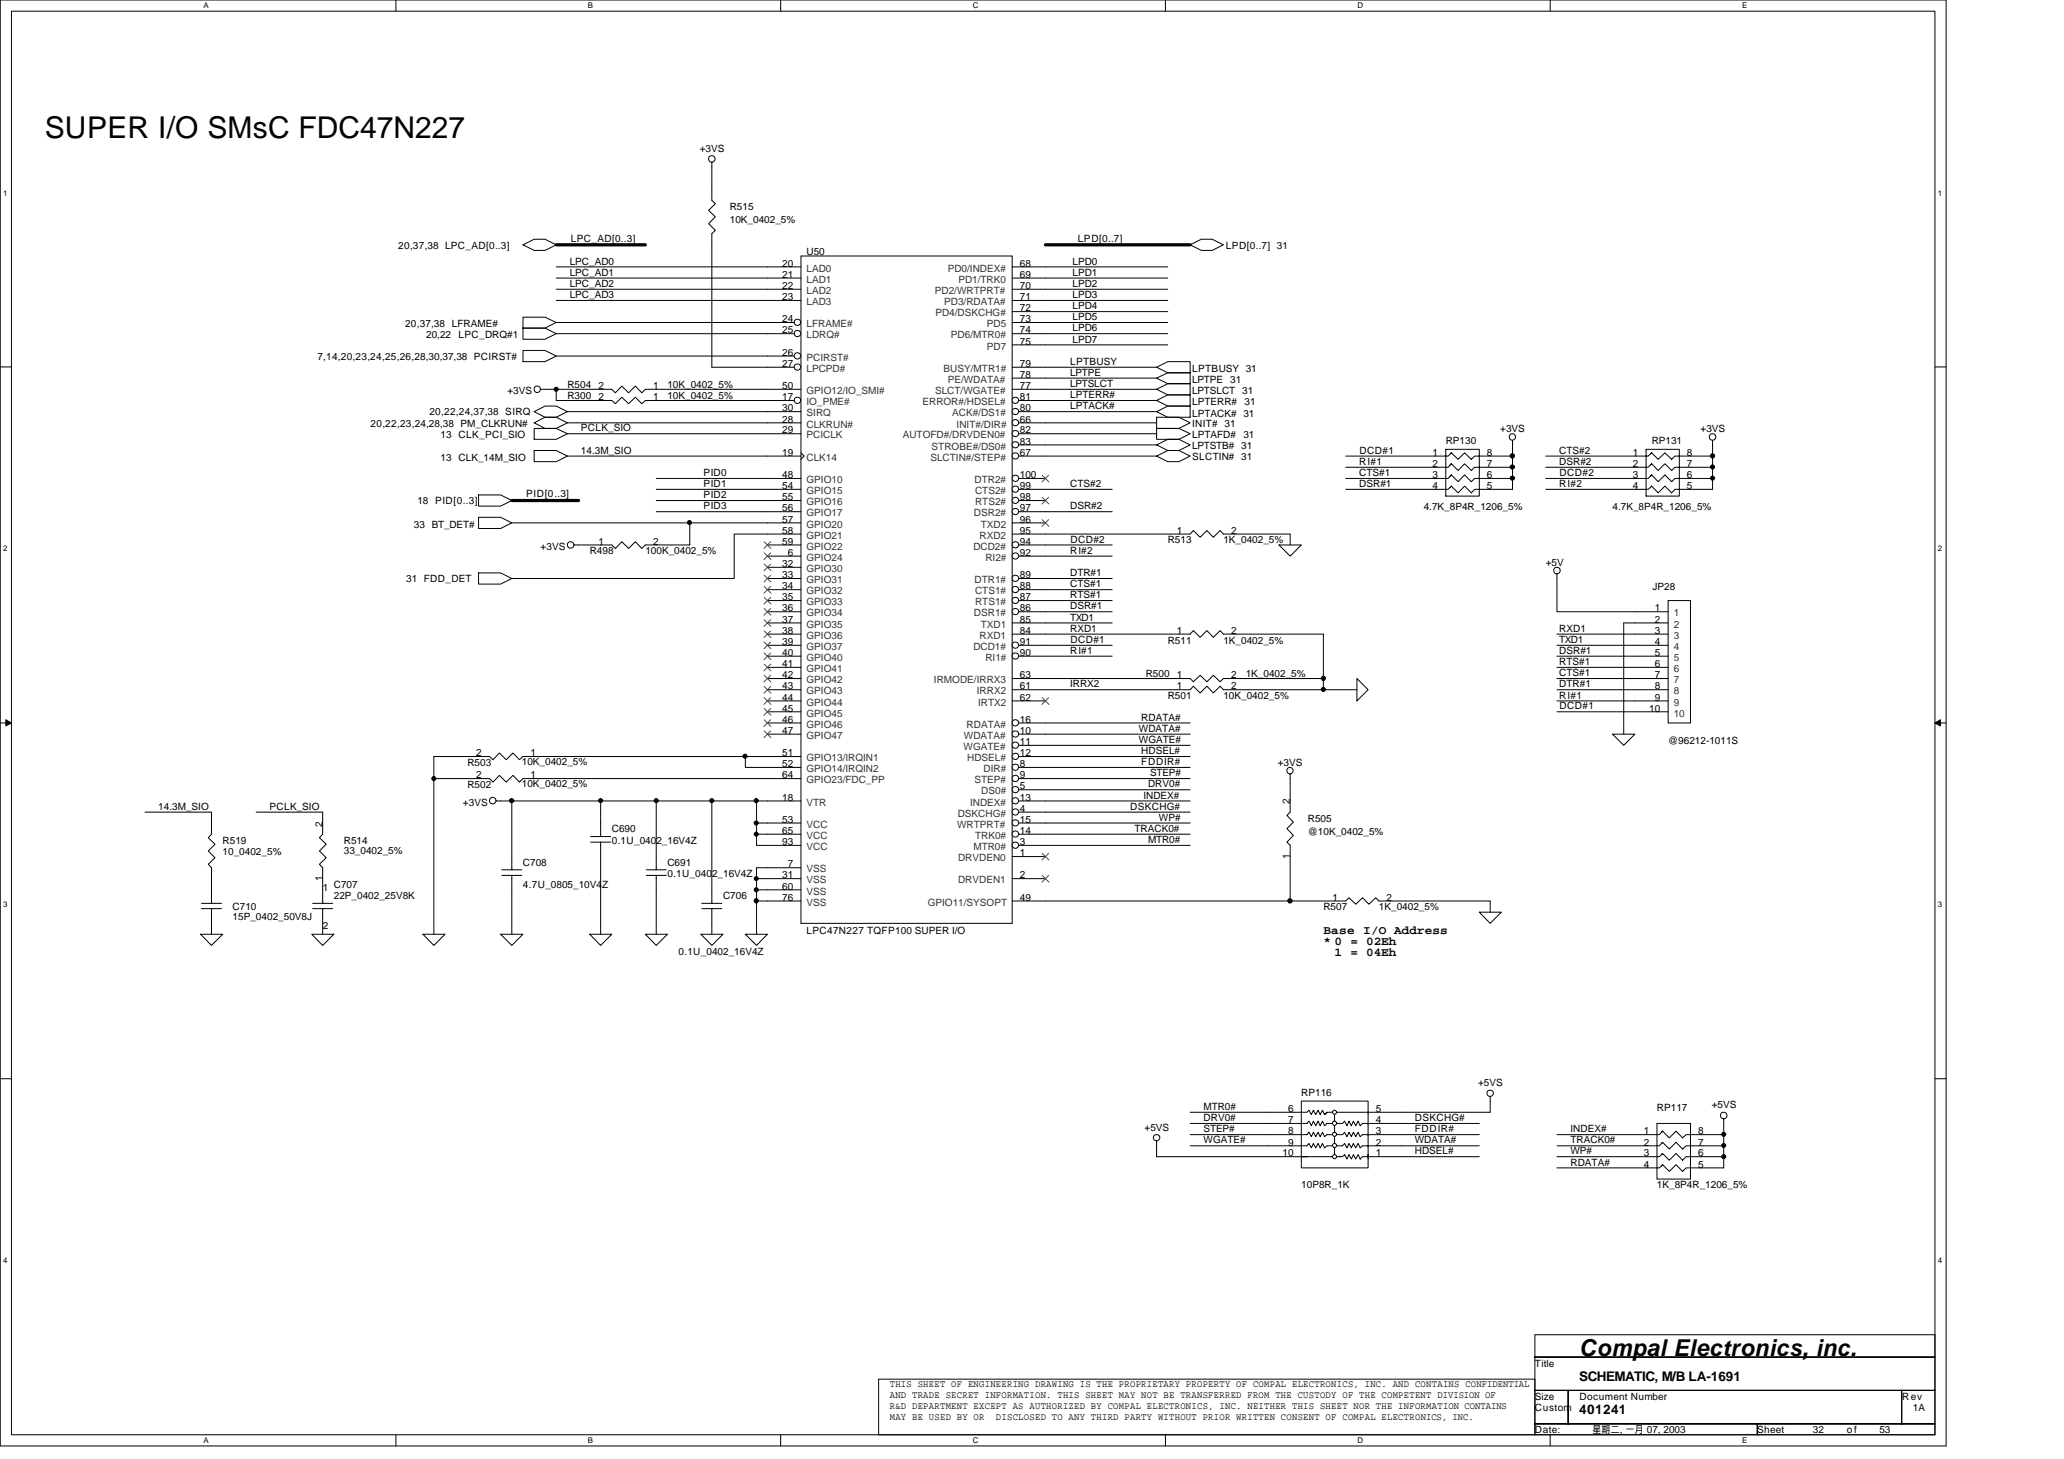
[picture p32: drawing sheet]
<svg xmlns="http://www.w3.org/2000/svg" width="297mm" height="210mm" viewBox="0 0 297 210" stroke-linecap="round" stroke-linejoin="round" font-family="sans-serif">
<defs><g id="words">
<text font-size="4.3" x="6.4" y="19.9">SUPER I/O SMsC FDC47N227</text>
<text font-size="3.3" x="227.3" y="195.1">Compal Electronics, inc.</text>
<g font-size="1.9">
<text x="227.3" y="203.4">401241</text>
<text x="227.3" y="198.6">SCHEMATIC, M/B LA-1691</text>
</g>
<g font-size="1.7">
<text x="190.5" y="134.3">Base I/O Address</text>
<text x="190.5" y="135.9">* 0 = 02Eh</text>
<text x="192.1" y="137.5">1 = 04Eh</text>
</g>
<g font-size="1.4">
<text x="100.7" y="21.8">+3VS</text>
<text x="57.3" y="35.8">20,37,38 LPC_AD[0..3]</text>
<text x="82.2" y="34.8">LPC_AD[0..3]</text>
<text x="105" y="30.2">R515</text>
<text x="105" y="32.1">10K_0402_5%</text>
<text x="155.1" y="34.8">LPD[0..7]</text>
<text x="176.4" y="35.8">LPD[0..7] 31</text>
<text x="82" y="38.1">LPC_AD0</text>
<text x="82" y="39.7">LPC_AD1</text>
<text x="82" y="41.3">LPC_AD2</text>
<text x="112.6" y="38.4">20</text>
<text x="112.6" y="40">21</text>
<text x="112.6" y="41.6">22</text>
<text x="116.1" y="36.7">U50</text>
<text x="146.8" y="38.4">68</text>
<text x="146.8" y="41.6">70</text>
<text x="146.8" y="40">69</text>
<text x="154.3" y="38.1">LPD0</text>
<text x="154.3" y="39.7">LPD1</text>
<text x="154.3" y="41.3">LPD2</text>
<text x="58.3" y="47">20,37,38 LFRAME#</text>
<text x="82" y="42.9">LPC_AD3</text>
<text x="112.6" y="43.2">23</text>
<text x="112.6" y="46.4">24</text>
<text x="112.6" y="48">25</text>
<text x="146.8" y="48">74</text>
<text x="146.8" y="43.2">71</text>
<text x="146.8" y="46.4">73</text>
<text x="146.8" y="44.8">72</text>
<text x="154.3" y="44.5">LPD4</text>
<text x="154.3" y="46.1">LPD5</text>
<text x="154.3" y="42.9">LPD3</text>
<text x="154.3" y="47.7">LPD6</text>
<text x="45.7" y="51.8">7,14,20,23,24,25,26,28,30,37,38 PCIRST#</text>
<text x="61.3" y="48.6">20,22</text>
<text x="66" y="48.6">LPC_DRQ#1</text>
<text x="112.6" y="51.2">26</text>
<text x="112.6" y="52.8">27</text>
<text x="146.8" y="52.8">79</text>
<text x="146.8" y="49.6">75</text>
<text x="154" y="52.5">LPTBUSY</text>
<text x="154.3" y="49.3">LPD7</text>
<text x="171.6" y="53.5">LPTBUSY 31</text>
<text x="61.8" y="59.8">20,22,24,37,38 SIRQ</text>
<text x="73" y="56.7">+3VS</text>
<text x="81.7" y="57.4">R300</text>
<text x="81.7" y="55.8">R504</text>
<text x="86.1" y="57.6">2</text>
<text x="86.1" y="56">2</text>
<text x="94" y="57.6">1</text>
<text x="94" y="56">1</text>
<text x="96.1" y="57.4">10K_0402_5%</text>
<text x="96.1" y="55.8">10K_0402_5%</text>
<text x="112.6" y="59.2">30</text>
<text x="112.6" y="57.6">17</text>
<text x="112.6" y="56">50</text>
<text x="146.8" y="57.6">81</text>
<text x="146.8" y="54.4">78</text>
<text x="146.8" y="59.2">80</text>
<text x="146.8" y="56">77</text>
<text x="154" y="55.7">LPTSLCT</text>
<text x="154" y="58.9">LPTACK#</text>
<text x="154" y="57.3">LPTERR#</text>
<text x="154" y="54.1">LPTPE</text>
<text x="171.6" y="55.1">LPTPE 31</text>
<text x="171.6" y="56.7">LPTSLCT 31</text>
<text x="171.6" y="58.3">LPTERR#</text>
<text x="171.6" y="59.9">LPTACK# 31</text>
<text x="179.1" y="58.3">31</text>
<text x="53.3" y="61.4">20,22,23,24,28,38 PM_CLKRUN#</text>
<text x="63.4" y="63">13 CLK_PCI_SIO</text>
<text x="83.6" y="62.1">PCLK_SIO</text>
<text x="83.6" y="65.3">14.3M_SIO</text>
<text x="112.6" y="60.8">28</text>
<text x="112.6" y="65.6">19</text>
<text x="112.6" y="62.4">29</text>
<text x="146.8" y="65.6">67</text>
<text x="146.8" y="64">83</text>
<text x="146.8" y="62.4">82</text>
<text x="146.8" y="60.8">66</text>
<text x="171.6" y="61.4">INIT# 31</text>
<text x="171.6" y="63">LPTAFD#</text>
<text x="171.6" y="64.6">LPTSTB# 31</text>
<text x="178.9" y="63">31</text>
<text x="195.7" y="65.3">DCD#1</text>
<text x="206.2" y="65.6">1</text>
<text x="208.1" y="63.9">RP130</text>
<text x="214" y="65.6">8</text>
<text x="215.9" y="62.2">+3VS</text>
<text x="224.4" y="65.3">CTS#2</text>
<text x="235" y="65.6">1</text>
<text x="237.7" y="63.9">RP131</text>
<text x="242.8" y="65.6">8</text>
<text x="244.7" y="62.2">+3VS</text>
<text x="63.4" y="66.3">13 CLK_14M_SIO</text>
<text x="75.7" y="71.5">PID[0..3]</text>
<text x="101.3" y="71.7">PID2</text>
<text x="101.3" y="70.1">PID1</text>
<text x="101.3" y="68.5">PID0</text>
<text x="112.6" y="68.8">48</text>
<text x="112.6" y="70.4">54</text>
<text x="112.6" y="72">55</text>
<text x="146.8" y="72">98</text>
<text x="146.8" y="70.4">99</text>
<text x="146.8" y="68.8">100</text>
<text x="154" y="70.1">CTS#2</text>
<text x="171.6" y="66.2">SLCTIN# 31</text>
<text x="195.6" y="66.9">RI#1</text>
<text x="195.6" y="68.5">CTS#1</text>
<text x="195.6" y="70.1">DSR#1</text>
<text x="206.2" y="67.2">2</text>
<text x="206.2" y="68.8">3</text>
<text x="206.2" y="70.4">4</text>
<text x="214" y="67.2">7</text>
<text x="214" y="68.8">6</text>
<text x="214" y="70.4">5</text>
<text x="224.4" y="66.9">DSR#2</text>
<text x="224.4" y="70.1">RI#2</text>
<text x="224.4" y="68.5">DCD#2</text>
<text x="235" y="67.2">2</text>
<text x="235" y="68.8">3</text>
<text x="235" y="70.4">4</text>
<text x="242.8" y="67.2">7</text>
<text x="242.8" y="68.8">6</text>
<text x="242.8" y="70.4">5</text>
<text x="59.6" y="75.9">33 BT_DET#</text>
<text x="60.1" y="72.6">18 PID[0..3]</text>
<text x="101.3" y="73.3">PID3</text>
<text x="112.6" y="73.6">56</text>
<text x="112.6" y="75.2">57</text>
<text x="112.6" y="76.8">58</text>
<text x="146.8" y="73.6">97</text>
<text x="146.8" y="76.8">95</text>
<text x="146.8" y="75.2">96</text>
<text x="154" y="73.3">DSR#2</text>
<text x="169.4" y="76.8">1</text>
<text x="177.2" y="76.8">2</text>
<text x="204.9" y="73.4">4.7K_8P4R_1206_5%</text>
<text x="232.1" y="73.4">4.7K_8P4R_1206_5%</text>
<text x="58.5" y="83.8">31 FDD_DET</text>
<text x="77.8" y="79.1">+3VS</text>
<text x="84.9" y="79.8">R498</text>
<text x="86.1" y="78.4">1</text>
<text x="92.9" y="79.8">100K_0402_5%</text>
<text x="94" y="78.4">2</text>
<text x="112.6" y="81.6">32</text>
<text x="112.6" y="83.2">33</text>
<text x="112.6" y="78.4">59</text>
<text x="113.4" y="80">6</text>
<text x="146.8" y="80">92</text>
<text x="146.8" y="78.4">94</text>
<text x="146.8" y="83.2">89</text>
<text x="154" y="79.7">RI#2</text>
<text x="154" y="82.9">DTR#1</text>
<text x="154" y="78.1">DCD#2</text>
<text x="168.1" y="78.2">R513</text>
<text x="176.1" y="78.2">1K_0402_5%</text>
<text x="222.5" y="81.4">+5V</text>
<text x="112.6" y="84.8">34</text>
<text x="112.6" y="86.4">35</text>
<text x="112.6" y="88">36</text>
<text x="112.6" y="89.6">37</text>
<text x="146.8" y="88">86</text>
<text x="146.8" y="86.4">87</text>
<text x="146.8" y="84.8">88</text>
<text x="146.8" y="89.6">85</text>
<text x="154" y="84.5">CTS#1</text>
<text x="154" y="86.1">RTS#1</text>
<text x="154" y="89.3">TXD1</text>
<text x="154" y="87.7">DSR#1</text>
<text x="237.8" y="84.9">JP28</text>
<text x="238.2" y="88">1</text>
<text x="238.2" y="89.6">2</text>
<text x="112.6" y="91.2">38</text>
<text x="112.6" y="92.8">39</text>
<text x="112.6" y="94.4">40</text>
<text x="112.6" y="96">41</text>
<text x="146.8" y="94.4">90</text>
<text x="146.8" y="92.8">91</text>
<text x="146.8" y="91.2">84</text>
<text x="154" y="94.1">RI#1</text>
<text x="154" y="90.9">RXD1</text>
<text x="154" y="92.5">DCD#1</text>
<text x="168.1" y="92.6">R511</text>
<text x="169.4" y="91.2">1</text>
<text x="176.1" y="92.6">1K_0402_5%</text>
<text x="177.2" y="91.2">2</text>
<text x="224.4" y="95.7">RTS#1</text>
<text x="224.4" y="94.1">DSR#1</text>
<text x="224.4" y="92.5">TXD1</text>
<text x="224.4" y="90.9">RXD1</text>
<text x="238.2" y="91.2">3</text>
<text x="238.2" y="92.8">4</text>
<text x="238.2" y="94.4">5</text>
<text x="238.2" y="96">6</text>
<text x="112.6" y="97.6">42</text>
<text x="112.6" y="99.2">43</text>
<text x="112.6" y="100.8">44</text>
<text x="146.8" y="99.2">61</text>
<text x="146.8" y="100.8">62</text>
<text x="146.8" y="97.6">63</text>
<text x="154" y="98.9">IRRX2</text>
<text x="164.9" y="97.4">R500</text>
<text x="168.1" y="100.6">R501</text>
<text x="169.4" y="97.6">1</text>
<text x="169.4" y="99.2">1</text>
<text x="176.1" y="100.6">10K_0402_5%</text>
<text x="177.2" y="97.6">2</text>
<text x="177.2" y="99.2">2</text>
<text x="179.3" y="97.4">1K_0402_5%</text>
<text x="224.4" y="100.5">RI#1</text>
<text x="224.4" y="98.9">DTR#1</text>
<text x="224.4" y="97.3">CTS#1</text>
<text x="238.2" y="97.6">7</text>
<text x="238.2" y="99.2">8</text>
<text x="238.2" y="100.8">9</text>
<text x="112.6" y="102.4">45</text>
<text x="112.6" y="104">46</text>
<text x="112.6" y="105.6">47</text>
<text x="146.8" y="105.6">10</text>
<text x="146.8" y="104">16</text>
<text x="146.8" y="107.2">11</text>
<text x="163.9" y="106.9">WGATE#</text>
<text x="163.9" y="105.3">WDATA#</text>
<text x="164.2" y="103.7">RDATA#</text>
<text x="224.4" y="102.1">DCD#1</text>
<text x="237.4" y="102.4">10</text>
<text x="240.1" y="107">@96212-1011S</text>
<text x="67.3" y="113.4">R502</text>
<text x="67.3" y="110.2">R503</text>
<text x="68.5" y="112">2</text>
<text x="68.5" y="108.8">2</text>
<text x="75.1" y="113.2">10K_0402_5%</text>
<text x="75.1" y="110">10K_0402_5%</text>
<text x="76.4" y="112">1</text>
<text x="76.4" y="108.8">1</text>
<text x="112.6" y="108.8">51</text>
<text x="112.6" y="110.4">52</text>
<text x="112.6" y="112">64</text>
<text x="146.8" y="113.6">5</text>
<text x="146.8" y="108.8">12</text>
<text x="146.8" y="110.4">8</text>
<text x="146.8" y="112">9</text>
<text x="164.2" y="110.1">FDDIR#</text>
<text x="164.2" y="108.5">HDSEL#</text>
<text x="165.2" y="113.3">DRV0#</text>
<text x="165.5" y="111.7">STEP#</text>
<text x="183.9" y="110.2">+3VS</text>
<text x="22.8" y="116.5">14.3M_SIO</text>
<text x="38.8" y="116.5">PCLK_SIO</text>
<text x="46.4" y="118.9" transform="rotate(-90 46.4 118.9)">2</text>
<text x="66.6" y="116">+3VS</text>
<text x="88" y="119.8">C690</text>
<text x="112.6" y="120">65</text>
<text x="112.6" y="118.4">53</text>
<text x="112.6" y="115.2">18</text>
<text x="146.8" y="116.8">4</text>
<text x="146.8" y="115.2">13</text>
<text x="146.8" y="120">14</text>
<text x="146.8" y="118.4">15</text>
<text x="162.6" y="116.5">DSKCHG#</text>
<text x="163.3" y="119.7">TRACK0#</text>
<text x="164.5" y="114.9">INDEX#</text>
<text x="166.8" y="118.1">WP#</text>
<text x="185.6" y="115.7" transform="rotate(-90 185.6 115.7)">2</text>
<text x="188.2" y="118.2">R505</text>
<text x="32" y="121.4">R519</text>
<text x="32" y="123">10_0402_5%</text>
<text x="49.5" y="121.4">R514</text>
<text x="49.5" y="122.8">33_0402_5%</text>
<text x="75.3" y="124.6">C708</text>
<text x="88" y="121.4">0.1U_0402_16V4Z</text>
<text x="96.1" y="124.6">C691</text>
<text x="112.6" y="121.6">93</text>
<text x="113.4" y="124.8">7</text>
<text x="146.8" y="123.2">1</text>
<text x="146.8" y="121.6">3</text>
<text x="165.2" y="121.3">MTR0#</text>
<text x="185.6" y="123.5" transform="rotate(-90 185.6 123.5)">1</text>
<text x="188.2" y="120.1">@10K_0402_5%</text>
<text x="33.5" y="131">C710</text>
<text x="46.4" y="126.7" transform="rotate(-90 46.4 126.7)">1</text>
<text x="46.5" y="128.2">1</text>
<text x="48" y="127.8">C707</text>
<text x="48" y="129.4">22P_0402_25V8K</text>
<text x="75.3" y="127.8">4.7U_0805_10V4Z</text>
<text x="96.1" y="126.2">0.1U_0402_16V4Z</text>
<text x="104.1" y="129.4">C706</text>
<text x="112.6" y="126.4">31</text>
<text x="112.6" y="128">60</text>
<text x="112.6" y="129.6">76</text>
<text x="146.8" y="126.4">2</text>
<text x="146.8" y="129.6">49</text>
<text x="190.5" y="131">R507</text>
<text x="191.8" y="129.6">1</text>
<text x="198.5" y="131">1K_0402_5%</text>
<text x="199.6" y="129.6">2</text>
<text x="33.5" y="132.4">15P_0402_50V8J</text>
<text x="46.5" y="133.7">2</text>
<text x="97.7" y="137.4">0.1U_0402_16V4Z</text>
<text x="116.1" y="134.3">LPC47N227 TQFP100 SUPER I/O</text>
<text x="173.2" y="159.7">MTR0#</text>
<text x="173.2" y="161.3">DRV0#</text>
<text x="185.4" y="161.6">7</text>
<text x="185.4" y="160">6</text>
<text x="187.3" y="157.7">RP116</text>
<text x="198" y="161.6">4</text>
<text x="198" y="160">5</text>
<text x="203.6" y="161.3">DSKCHG#</text>
<text x="212.7" y="156.3">+5VS</text>
<text x="238.5" y="159.8">RP117</text>
<text x="246.3" y="159.5">+5VS</text>
<text x="164.7" y="162.6">+5VS</text>
<text x="173.2" y="164.5">WGATE#</text>
<text x="173.2" y="162.9">STEP#</text>
<text x="184.6" y="166.4">10</text>
<text x="185.4" y="164.8">9</text>
<text x="185.4" y="163.2">8</text>
<text x="198" y="166.4">1</text>
<text x="198" y="164.8">2</text>
<text x="198" y="163.2">3</text>
<text x="203.6" y="162.9">FDDIR#</text>
<text x="203.6" y="166.1">HDSEL#</text>
<text x="203.6" y="164.5">WDATA#</text>
<text x="226" y="167.7">RDATA#</text>
<text x="226" y="166.1">WP#</text>
<text x="226" y="164.5">TRACK0#</text>
<text x="226" y="162.9">INDEX#</text>
<text x="236.6" y="163.2">1</text>
<text x="236.6" y="164.8">2</text>
<text x="236.6" y="166.4">3</text>
<text x="236.6" y="168">4</text>
<text x="244.4" y="163.2">8</text>
<text x="244.4" y="164.8">7</text>
<text x="244.4" y="166.4">6</text>
<text x="244.4" y="168">5</text>
<text x="187.3" y="171">10P8R_1K</text>
<text x="238.5" y="171">1K_8P4R_1206_5%</text>
<text x="220.9" y="196.6">Title</text>
<text x="128.1" y="199.6">THIS SHEET OF ENGINEERING DRAWING IS THE PROPRIETARY PROPERTY OF COMPAL ELECTRONICS, INC. AND CONTAINS CONFIDENTIAL</text>
<text x="128.1" y="201.2">AND TRADE SECRET INFORMATION. THIS SHEET MAY NOT BE TRANSFERRED FROM THE CUSTODY OF THE COMPETENT DIVISION OF</text>
<text x="128.1" y="202.7">R&amp;D DEPARTMENT EXCEPT AS AUTHORIZED BY COMPAL ELECTRONICS, INC. NEITHER THIS SHEET NOR THE INFORMATION CONTAINS</text>
<text x="220.9" y="201.4">Size</text>
<text x="220.9" y="203">Custom</text>
<text x="227.3" y="201.4">Document Number</text>
<text x="273.8" y="201.4">Rev</text>
<text x="275.3" y="203">1A</text>
<text x="128.1" y="204.3">MAY BE USED BY OR</text>
<text x="143.3" y="204.3">DISCLOSED TO ANY THIRD PARTY WITHOUT PRIOR WRITTEN CONSENT OF COMPAL ELECTRONICS, INC.</text>
<text x="220.9" y="206.2">Date:</text>
<text x="229.2" y="206.2">星期二 一月 07, 2003</text>
<text x="233.1" y="206.2">,</text>
<text x="252.9" y="206.2">Sheet</text>
<text x="260.9" y="206.2">32</text>
<text x="265.8" y="206.2">of</text>
<text x="270.5" y="206.2">53</text>
</g>
<g font-size="1.4" fill="#333">
<text x="116.1" y="39.1">LAD0</text>
<text x="116.1" y="40.7">LAD1</text>
<text x="136.4" y="39.1">PD0/INDEX#</text>
<text x="137.9" y="40.7">PD1/TRK0</text>
<text x="116.1" y="42.3">LAD2</text>
<text x="116.1" y="43.9">LAD3</text>
<text x="116.1" y="47.1">LFRAME#</text>
<text x="134.5" y="42.3">PD2/WRTPRT#</text>
<text x="134.6" y="45.5">PD4/DSKCHG#</text>
<text x="135.9" y="43.9">PD3/RDATA#</text>
<text x="142" y="47.1">PD5</text>
<text x="116.1" y="48.7">LDRQ#</text>
<text x="116.1" y="51.9">PCIRST#</text>
<text x="116.1" y="53.5">LPCPD#</text>
<text x="135.8" y="53.5">BUSY/MTR1#</text>
<text x="136.9" y="48.7">PD6/MTR0#</text>
<text x="142" y="50.3">PD7</text>
<text x="116.1" y="59.9">SIRQ</text>
<text x="116.1" y="58.3">IO_PME#</text>
<text x="116.1" y="56.7">GPIO12/IO_SMI#</text>
<text x="132.8" y="58.3">ERROR#/HDSEL#</text>
<text x="134.6" y="56.7">SLCT/WGATE#</text>
<text x="136.4" y="55.1">PE/WDATA#</text>
<text x="137" y="59.9">ACK#/DS1#</text>
<text x="116.1" y="61.5">CLKRUN#</text>
<text x="116.1" y="63.1">PCICLK</text>
<text x="129.9" y="63.1">AUTOFD#/DRVDEN0#</text>
<text x="134.1" y="64.7">STROBE#/DS0#</text>
<text x="137.7" y="61.5">INIT#/DIR#</text>
<text x="116.1" y="66.3">CLK14</text>
<text x="116.1" y="69.5">GPIO10</text>
<text x="116.1" y="71.1">GPIO15</text>
<text x="133.9" y="66.3">SLCTIN#/STEP#</text>
<text x="140.2" y="69.5">DTR2#</text>
<text x="140.3" y="71.1">CTS2#</text>
<text x="116.1" y="72.7">GPIO16</text>
<text x="116.1" y="74.3">GPIO17</text>
<text x="116.1" y="75.9">GPIO20</text>
<text x="116.1" y="77.5">GPIO21</text>
<text x="140.2" y="74.3">DSR2#</text>
<text x="140.3" y="72.7">RTS2#</text>
<text x="141" y="77.5">RXD2</text>
<text x="141.1" y="75.9">TXD2</text>
<text x="116.1" y="80.7">GPIO24</text>
<text x="116.1" y="82.3">GPIO30</text>
<text x="116.1" y="83.9">GPIO31</text>
<text x="116.1" y="79.1">GPIO22</text>
<text x="140.1" y="79.1">DCD2#</text>
<text x="140.2" y="83.9">DTR1#</text>
<text x="141.8" y="80.7">RI2#</text>
<text x="116.1" y="85.5">GPIO32</text>
<text x="116.1" y="87.1">GPIO33</text>
<text x="116.1" y="88.7">GPIO34</text>
<text x="140.2" y="88.7">DSR1#</text>
<text x="140.3" y="87.1">RTS1#</text>
<text x="140.3" y="85.5">CTS1#</text>
<text x="240.9" y="88.7">1</text>
<text x="116.1" y="90.3">GPIO35</text>
<text x="116.1" y="91.9">GPIO36</text>
<text x="116.1" y="93.5">GPIO37</text>
<text x="116.1" y="95.1">GPIO40</text>
<text x="140.1" y="93.5">DCD1#</text>
<text x="141" y="91.9">RXD1</text>
<text x="141.1" y="90.3">TXD1</text>
<text x="141.8" y="95.1">RI1#</text>
<text x="240.9" y="90.3">2</text>
<text x="240.9" y="91.9">3</text>
<text x="240.9" y="93.5">4</text>
<text x="240.9" y="95.1">5</text>
<text x="116.1" y="96.7">GPIO41</text>
<text x="116.1" y="98.3">GPIO42</text>
<text x="116.1" y="99.9">GPIO43</text>
<text x="116.1" y="101.5">GPIO44</text>
<text x="134.4" y="98.3">IRMODE/IRRX3</text>
<text x="140.6" y="99.9">IRRX2</text>
<text x="140.8" y="101.5">IRTX2</text>
<text x="240.9" y="96.7">6</text>
<text x="240.9" y="98.3">7</text>
<text x="240.9" y="99.9">8</text>
<text x="240.9" y="101.5">9</text>
<text x="116.1" y="103.1">GPIO45</text>
<text x="116.1" y="104.7">GPIO46</text>
<text x="116.1" y="106.3">GPIO47</text>
<text x="138.7" y="107.9">WGATE#</text>
<text x="138.7" y="106.3">WDATA#</text>
<text x="139.1" y="104.7">RDATA#</text>
<text x="240.9" y="103.1">10</text>
<text x="116.1" y="109.5">GPIO13/IRQIN1</text>
<text x="116.1" y="111.1">GPIO14/IRQIN2</text>
<text x="116.1" y="112.7">GPIO23/FDC_PP</text>
<text x="139.2" y="109.5">HDSEL#</text>
<text x="140.2" y="112.7">STEP#</text>
<text x="141.6" y="111.1">DIR#</text>
<text x="116.1" y="119.1">VCC</text>
<text x="116.1" y="115.9">VTR</text>
<text x="137.7" y="119.1">WRTPRT#</text>
<text x="137.8" y="117.5">DSKCHG#</text>
<text x="139.6" y="115.9">INDEX#</text>
<text x="141.2" y="114.3">DS0#</text>
<text x="116.1" y="125.5">VSS</text>
<text x="116.1" y="120.7">VCC</text>
<text x="116.1" y="122.3">VCC</text>
<text x="137.9" y="123.9">DRVDEN0</text>
<text x="140.1" y="122.3">MTR0#</text>
<text x="140.3" y="120.7">TRK0#</text>
<text x="116.1" y="127.1">VSS</text>
<text x="116.1" y="128.7">VSS</text>
<text x="116.1" y="130.3">VSS</text>
<text x="133.5" y="130.3">GPIO11/SYSOPT</text>
<text x="137.9" y="127.1">DRVDEN1</text>
</g>
<g font-size="1.1">
<text x="29.3" y="1.1">A</text>
<text x="84.6" y="1.1">B</text>
<text x="140" y="1.1">C</text>
<text x="195.4" y="1.1">D</text>
<text x="250.7" y="1.1">E</text>
<text x=".5" y="28.2">1</text>
<text x="278.9" y="28.2">1</text>
<text x=".5" y="79.3">2</text>
<text x="278.9" y="79.3">2</text>
<text x=".5" y="130.6">3</text>
<text x="278.9" y="130.6">3</text>
<text x=".5" y="181.7">4</text>
<text x="278.9" y="181.7">4</text>
<text x="29.3" y="207.6">A</text>
<text x="84.6" y="207.6">B</text>
<text x="140" y="207.6">C</text>
<text x="195.4" y="207.6">D</text>
<text x="250.7" y="207.6">E</text>
</g>
</g></defs>
<path d="M0 0h280.1v208h-280.1zM1.6 1.6h276.9v204.8h-276.9z" fill="none" stroke="#000" stroke-width=".14"/>
<g fill="#fff">
<path d="M29.3 .2h.7v1.2h-.7z"/>
<path d="M29.3 206.6h.7v1.2h-.7z"/>
</g>
<path d="M57 0v1.6M57 206.4v1.6" fill="none" stroke="#000" stroke-width=".14"/>
<g fill="#fff">
<path d="M84.6 .2h.7v1.2h-.7z"/>
<path d="M84.6 206.6h.7v1.2h-.7z"/>
</g>
<path d="M112.3 0v1.6M112.3 206.4v1.6" fill="none" stroke="#000" stroke-width=".14"/>
<g fill="#fff">
<path d="M140 .2h.8v1.2h-.8z"/>
<path d="M140 206.6h.8v1.2h-.8z"/>
</g>
<path d="M167.7 0v1.6M167.7 206.4v1.6" fill="none" stroke="#000" stroke-width=".14"/>
<g fill="#fff">
<path d="M195.4 .2h.7v1.2h-.7z"/>
<path d="M195.4 206.6h.7v1.2h-.7z"/>
</g>
<path d="M223.1 0v1.6M223.1 206.4v1.6" fill="none" stroke="#000" stroke-width=".14"/>
<g fill="#fff">
<path d="M250.7 .2h.8v1.2h-.8z"/>
<path d="M250.7 206.6h.8v1.2h-.8z"/>
<path d="M.5 27.2h.6v1.2h-.6z"/>
<path d="M278.9 27.2h.6v1.2h-.6z"/>
<path d="M.5 78.4h.6v1.1h-.6z"/>
<path d="M278.9 78.4h.6v1.1h-.6z"/>
</g>
<path d="M0 52.8h1.6M278.5 52.8h1.6" fill="none" stroke="#000" stroke-width=".14"/>
<g fill="#fff">
<path d="M.5 129.6h.6v1.2h-.6z"/>
<path d="M278.9 129.6h.6v1.2h-.6z"/>
</g>
<path d="M0 104h1.6M278.5 104h1.6" fill="none" stroke="#000" stroke-width=".14"/>
<path d="M.8 103.5l.8 .5-.8 .4zM278.5 104l.8-.5v.9z" fill="#000" stroke="#000" stroke-width=".14"/>
<g fill="#fff">
<path d="M.5 180.8h.6v1.1h-.6z"/>
<path d="M278.9 180.8h.6v1.1h-.6z"/>
</g>
<g fill="none" stroke="#000" stroke-width=".14">
<path d="M75.3 35.2l1.6-.8h1.5l1.6 .8-1.6 .8h-1.5zM80 38.4h30.4M102.4 23.4v5.4l.6 .5-1 1 1 .9-1 1 1 .9-.6 .5v19.2h8M115.3 36.8h30.4v96h-30.4zM150.4 38.4h17.7M171.3 35.2l1.6-.8h1.6l1.6 .8-1.6 .8h-1.6zM75.3 45.6h3.1l1.6 .8-1.6 .8h-3.1zM75.3 47.2h3.1l1.6 .8-1.6 .8h-3.1zM75.3 50.4h3.1l1.6 .8-1.6 .8h-3.1zM76.9 59.2l1.5-.8h1.6l1.7 .8-1.7 .8h-1.6zM77.8 56h10.3l.5 .5 .9-1 1 1 .9-1 1 1 .5-.5h17.5M80 56v1.6h8.1l.5 .5 .9-1 1 1 .9-1 1 1 .5-.5h17.5"/>
<path d="M80 40h30.4M80 46.4h30.4M80 43.2h30.4M80 48h30.4M80 41.6h30.4M80 51.2h30.4M81.7 59.2h33.6M150.4 40h17.7M150.4 44.8h17.7M150.4 46.4h17.7M150.4 59.2h16.1M150.4 43.2h17.7"/>
<path d="M150.4 52.8h16.1M150.4 49.6h17.7M150.4 56h16.1M150.4 48h17.7M150.4 57.6h16.1M150.4 54.4h16.1M150.4 41.6h17.7M166.5 52.8l1.6-.8h3.2v1.6h-3.2zM166.5 54.4l1.6-.8h3.2v1.6h-3.2zM166.5 56l1.6-.8h3.2v1.6h-3.2zM166.5 57.6l1.6-.8h3.2v1.6h-3.2zM166.5 59.2l1.6-.8h3.2v1.6h-3.2z"/>
<path d="M68.9 71.2h3.1l1.7 .8-1.7 .8h-3.1zM68.9 74.4h3.1l1.7 .8-1.7 .8h-3.1zM73.7 75.2h25.6v3.2h-6.4l-.5 .5-1-1-.9 1-1-1-.9 1-.5-.5h-5.5M76.9 64.8h3.1l1.7 .8-1.7 .8h-3.1zM76.9 61.6h3.1l1.7 .8-1.7 .8h-3.1zM76.9 60.8l1.5-.8h1.6l1.7 .8-1.7 .8h-1.6zM81.7 65.6h28.7M81.7 62.4h28.7M81.7 60.8h33.6M94.4 68.8h16M94.4 70.4h16M94.4 73.6h16"/>
<path d="M94.4 72h16M99.3 75.2h11.1M110.4 76.8h-4.7v6.4h-32M150.4 76.8h20.9l.4-.5 1 1 1-1 .9 1 1-1 .5 .5h9.6v1.6M150.4 65.6h16.1M150.4 70.4h9.7M150.4 62.4h16.1M150.4 78.4h9.7M150.4 64h16.1M150.4 60.8h16.1M150.4 73.6h9.7M166.5 60h3.2l1.6 .8-1.6 .8h-3.2z"/>
<path d="M166.5 61.6h3.2l1.6 .8-1.6 .8h-3.2zM166.5 64l1.6-.8h1.6l1.6 .8-1.6 .8h-1.6zM166.5 65.6l1.6-.8h1.6l1.6 .8-1.6 .8h-1.6zM184.1 78.4h3.2l-1.6 1.6zM193.7 65.6h14.7l.5-.4 .9 .9 1-.9 .9 .9 .5-.5h5.5M193.7 67.2h14.7l.5-.5 .9 1 1-1 .9 1 .5-.5h5.5M193.7 68.8h14.7l.5-.5 .9 1 1-1 .9 1 .5-.5h5.5M208.1 64.6h4.8v6.8h-4.8zM208.9 65.2l-.2 .1M208.9 66.7l-.2 .2M208.9 68.3l-.2 .2M217.7 63.4v7h-5.5l-.5 .5-.9-1-1 1-.9-1-.5 .5h-14.7"/>
<path d="M222.5 65.6h14.7l.5-.4 .9 .9 1-.9 1 .9 .4-.5h5.5M222.5 67.2h14.7l.5-.5 .9 1 1-1 1 1 .4-.5h5.5M222.5 68.8h14.7l.5-.5 .9 1 1-1 1 1 .4-.5h5.5M236.9 64.6h4.8v6.8h-4.8zM237.7 65.2l-.2 .1M237.7 66.7l-.2 .2M237.7 68.3l-.2 .2M246.5 63.4v7h-5.5l-.4 .5-1-1-1 1-.9-1-.5 .5h-14.7M68.9 82.4h3.1l1.7 .8-1.7 .8h-3.1zM150.4 91.2h20.9l.4-.5 1 1 1-1 .9 1 1-1 .5 .5h14.4v6.4h-14.4l-.5 .5-1-.9-.9 .9-1-.9-1 .9-.4-.5h-20.9M150.4 99.2h20.9l.4-.5 1 1 1-1 .9 1 1-1 .5 .5h19.2M150.4 80h9.7"/>
<path d="M150.4 84.8h9.7M150.4 94.4h9.7M150.4 86.4h9.7M150.4 89.6h9.7M150.4 88h9.7M150.4 83.2h9.7M150.4 92.8h9.7M190.5 97.6v1.6M195.3 97.6l1.6 1.6-1.6 1.6zM224.1 82.6v5.4h16M224.1 94.4h16M224.1 92.8h16"/>
<path d="M224.1 91.2h16M224.1 99.2h16M224.1 97.6h16M224.1 96h16M240.1 86.4h3.2v17.6h-3.2zM240.1 89.6h-6.4v16M20.9 116.8h9.5v3.2l-.4 .5 .9 1-.9 .9 .9 1-.9 .9 .4 .5v5.2M36.9 116.8h9.5v3.2l-.4 .5 .9 1-.9 .9 .9 1-.9 .9 .4 .5v5.2M62.4 112h8l.5 .5 1-1 1 1 .9-1 1 1 .5-.5h35.1M71.4 115.2h37.5M73.7 115.2v9.9M86.4 115.2v5.2"/>
<path d="M94.4 115.2v9.9M102.4 115.2v14.8M107.3 108.8v1.6h3.1M108.9 118.4h1.5M108.9 118.4v3.2h1.5M110.4 115.2h-1.5v3.2M110.4 108.8h-35.1l-.5 .5-1-1-.9 1-1-1-1 1-.5-.5h-8v25.6M150.4 108.8h20.9M150.4 112h20.9M150.4 118.4h20.9M150.4 110.4h20.9M150.4 116.8h20.9"/>
<path d="M150.4 115.2h20.9M150.4 113.6h20.9M150.4 107.2h20.9M150.4 105.6h20.9M150.4 104h20.9M185.7 111.4v5.4l-.5 .5 .9 1-.9 .9 .9 1-.9 1 .5 .4v8M224.1 102.4h16M224.1 100.8h16M232.1 105.6h3.2l-1.6 1.6zM28.9 134.4h3.1l-1.6 1.6zM29 130.7h2.9M29 130h2.9"/>
<path d="M30.4 130.7v3.7M44.9 134.4h3.1l-1.6 1.6zM45 130.7h2.9M45 130h2.9M46.4 130.7v3.7M60.9 134.4h3.1l-1.6 1.6zM72 134.4h3.3l-1.6 1.6zM72.2 125.9h2.9M72.2 125.1h2.9M73.7 125.9v8.5M84.9 134.4h3.2l-1.7 1.6zM85 121.2h2.9"/>
<path d="M85 120.4h2.9M86.4 121.2v13.2M92.9 134.4h3.2l-1.7 1.6zM93 125.9h2.9M93 125.1h2.9M94.4 125.9v8.5M100.9 134.4h3.2l-1.7 1.6zM101 130.7h2.9M101 130h2.9M102.4 130.7v3.7M107.3 134.4h3.1l-1.5 1.6zM108.9 129.6h1.5"/>
<path d="M108.9 120h1.5M108.9 128h1.5M108.9 126.4h1.5M110.4 124.8h-1.5v9.6M145.7 123.2h4.7M150.4 129.6h43.3l.4-.4 1 .9 1-.9 .9 .9 1-.9 .5 .4h16v1.6M150.4 121.6h20.9M150.4 120h20.9M212.9 131.2h3.2l-1.6 1.6zM0 155.2h1.6M187.3 158.4h9.6v9.6h-9.6zM214.5 157.8v2.2h-22.1"/>
<path d="M278.5 155.2h1.6M166.5 164.2v2.2h25.3M171.3 160h16.8l.3-.3 .3 .7 .3-.7 .4 .7 .3-.7 .3 .7 .3-.7 .3 .7M171.3 161.6h16.8l.3-.3 .3 .7 .3-.7 .4 .7 .3-.7 .3 .7 .3-.7 .3 .7 .4-.4h.8M171.3 163.2h16.8l.3-.3 .3 .6 .3-.6 .4 .6 .3-.6 .3 .6 .3-.6 .3 .6 .4-.3h.8M171.3 164.8h16.8l.3-.3 .3 .6 .3-.6 .4 .6 .3-.6 .3 .6 .3-.6 .3 .6 .4-.3h.8M191 160l-.4 .4 .4-.4h.8M192.1 160.4v.9M192.1 162v.9M192.1 163.5v1M192.1 165.1v1M192.4 166.4h.8l.3-.3 .3 .7 .3-.7 .4 .7 .3-.7 .3 .7 .3-.7 .3 .7 .4-.4h.8"/>
<path d="M192.4 164.8h.8l.3-.3 .3 .6 .3-.6 .4 .6 .3-.6 .3 .6 .3-.6 .3 .6 .4-.3h16.8M192.4 163.2h.8l.3-.3 .3 .6 .3-.6 .4 .6 .3-.6 .3 .6 .3-.6 .3 .6 .4-.3h16.8M192.4 161.6h.8l.3-.3 .3 .7 .3-.7 .4 .7 .3-.7 .3 .7 .3-.7 .3 .7 .4-.4h16.8M196.9 166.4v-.3v.7M196.9 164.8h.1M196.9 163.2h.1M196.9 161.6h.1M196.9 160h.1M196.9 166.4h16M224.1 163.2h14.7l.5-.5 .9 1 1-1 .9 1 .6-.5h5.4M224.1 164.8h14.7l.5-.5 .9 1 1-1 .9 1 .6-.5h5.4M224.1 166.4h14.7l.5-.5 .9 1 1-1 .9 1 .6-.5h5.4"/>
<path d="M238.5 161.6h4.8v8h-4.8zM239.3 162.7l-.2 .2M239.3 164.3l-.2 .2M239.3 165.9l-.2 .2M248.1 161v7h-5.4l-.6 .5-.9-.9-1 .9-.9-.9-.5 .4h-14.7M126.4 198.4h94.5v8h-94.5zM220.9 192h57.6v3.2h-57.6zM220.9 195.2h57.6v4.8h-57.6zM220.9 200h4.8v4.9h-4.8zM220.9 204.9h32v1.5h-32zM225.7 200h48v4.9h-48zM252.9 204.9h25.6v1.5h-25.6z"/>
<path d="M273.7 200h4.8v4.9h-4.8z"/>
<circle cx="102.4" cy="22.9" r=".47"/>
<circle cx="77.3" cy="56" r=".46"/>
<circle cx="82.1" cy="78.4" r=".47"/>
<circle cx="217.6" cy="62.9" r=".46"/>
<circle cx="246.5" cy="62.9" r=".47"/>
<circle cx="224.1" cy="82.1" r=".47"/>
<circle cx="70.9" cy="115.2" r=".47"/>
<circle cx="185.6" cy="110.9" r=".46"/>
<circle cx="214.5" cy="157.3" r=".46"/>
<circle cx="166.5" cy="163.7" r=".46"/>
<circle cx="192.1" cy="161.6" r=".31"/>
<circle cx="192.1" cy="164.8" r=".3"/>
<circle cx="192.1" cy="160" r=".3"/>
<circle cx="192.1" cy="166.4" r=".3"/>
<circle cx="192.1" cy="163.2" r=".3"/>
<circle cx="248.1" cy="160.5" r=".47"/>
</g>
<path d="M80 35.2h12.9M150.4 35.2h20.9M73.7 72h9.6" fill="none" stroke="#000" stroke-width=".47"/>
<path d="M150 122.8l1 .9M150.9 122.8l-1 .9" fill="none" stroke="#4c4c4c" stroke-width=".14"/>
<circle cx="146.1" cy="115.2" r=".46" fill="#fff" stroke="#000" stroke-width=".14"/>
<path d="M146.6 115.2h3.8" fill="none" stroke="#000" stroke-width=".14"/>
<circle cx="146.1" cy="121.6" r=".46" fill="#fff" stroke="#000" stroke-width=".14"/>
<path d="M146.6 121.6h3.8" fill="none" stroke="#000" stroke-width=".14"/>
<circle cx="146.1" cy="113.6" r=".46" fill="#fff" stroke="#000" stroke-width=".14"/>
<path d="M146.6 113.6h3.8" fill="none" stroke="#000" stroke-width=".14"/>
<circle cx="146.1" cy="110.4" r=".46" fill="#fff" stroke="#000" stroke-width=".14"/>
<path d="M146.6 110.4h3.8" fill="none" stroke="#000" stroke-width=".14"/>
<circle cx="146.1" cy="112" r=".46" fill="#fff" stroke="#000" stroke-width=".14"/>
<path d="M146.6 112h3.8" fill="none" stroke="#000" stroke-width=".14"/>
<circle cx="146.1" cy="105.6" r=".46" fill="#fff" stroke="#000" stroke-width=".14"/>
<path d="M146.6 105.6h3.8" fill="none" stroke="#000" stroke-width=".14"/>
<circle cx="146.1" cy="107.2" r=".46" fill="#fff" stroke="#000" stroke-width=".14"/>
<path d="M146.6 107.2h3.8" fill="none" stroke="#000" stroke-width=".14"/>
<circle cx="146.1" cy="120" r=".46" fill="#fff" stroke="#000" stroke-width=".14"/>
<path d="M146.6 120h3.8" fill="none" stroke="#000" stroke-width=".14"/>
<circle cx="146.1" cy="118.4" r=".46" fill="#fff" stroke="#000" stroke-width=".14"/>
<path d="M146.6 118.4h3.8" fill="none" stroke="#000" stroke-width=".14"/>
<circle cx="146.1" cy="104" r=".46" fill="#fff" stroke="#000" stroke-width=".14"/>
<path d="M146.6 104h3.8" fill="none" stroke="#000" stroke-width=".14"/>
<circle cx="146.1" cy="108.8" r=".46" fill="#fff" stroke="#000" stroke-width=".14"/>
<path d="M146.6 108.8h3.8" fill="none" stroke="#000" stroke-width=".14"/>
<circle cx="146.1" cy="116.8" r=".46" fill="#fff" stroke="#000" stroke-width=".14"/>
<path d="M146.6 116.8h3.8M145.7 126.4h4.7" fill="none" stroke="#000" stroke-width=".14"/>
<path d="M150 125.9l1 1M150.9 125.9l-1 1" fill="none" stroke="#4c4c4c" stroke-width=".14"/>
<circle cx="146.1" cy="64" r=".46" fill="#fff" stroke="#000" stroke-width=".14"/>
<path d="M146.6 64h3.8" fill="none" stroke="#000" stroke-width=".14"/>
<circle cx="146.1" cy="62.4" r=".46" fill="#fff" stroke="#000" stroke-width=".14"/>
<path d="M146.6 62.4h3.8" fill="none" stroke="#000" stroke-width=".14"/>
<circle cx="146.1" cy="57.6" r=".46" fill="#fff" stroke="#000" stroke-width=".14"/>
<path d="M146.6 57.6h3.8" fill="none" stroke="#000" stroke-width=".14"/>
<circle cx="146.1" cy="60.8" r=".46" fill="#fff" stroke="#000" stroke-width=".14"/>
<path d="M146.6 60.8h3.8" fill="none" stroke="#000" stroke-width=".14"/>
<circle cx="146.1" cy="65.6" r=".46" fill="#fff" stroke="#000" stroke-width=".14"/>
<path d="M146.6 65.6h3.8" fill="none" stroke="#000" stroke-width=".14"/>
<circle cx="146.1" cy="59.2" r=".46" fill="#fff" stroke="#000" stroke-width=".14"/>
<g fill="none" stroke="#000" stroke-width=".14">
<path d="M145.7 38.4h4.7M145.7 52.8h4.7M145.7 54.4h4.7M145.7 56h4.7M145.7 40h4.7M145.7 41.6h4.7M145.7 43.2h4.7M145.7 44.8h4.7M145.7 46.4h4.7M145.7 48h4.7M145.7 49.6h4.7M146.6 59.2h3.8"/>
<path d="M110.4 65.6h4.9M115.3 65.2l.4 .4-.4 .5M145.7 76.8h4.7"/>
</g>
<circle cx="146.1" cy="80" r=".46" fill="#fff" stroke="#000" stroke-width=".14"/>
<path d="M145.7 75.2h4.7M146.6 80h3.8" fill="none" stroke="#000" stroke-width=".14"/>
<path d="M150 74.8l1 .9M150.9 74.8l-1 .9" fill="none" stroke="#4c4c4c" stroke-width=".14"/>
<circle cx="146.1" cy="78.4" r=".46" fill="#fff" stroke="#000" stroke-width=".14"/>
<path d="M146.6 78.4h3.8" fill="none" stroke="#000" stroke-width=".14"/>
<circle cx="146.1" cy="73.6" r=".46" fill="#fff" stroke="#000" stroke-width=".14"/>
<path d="M146.6 73.6h3.8" fill="none" stroke="#000" stroke-width=".14"/>
<circle cx="146.1" cy="72" r=".46" fill="#fff" stroke="#000" stroke-width=".14"/>
<path d="M146.6 72h3.8" fill="none" stroke="#000" stroke-width=".14"/>
<path d="M150 71.5l1 1M150.9 71.5l-1 1" fill="none" stroke="#4c4c4c" stroke-width=".14"/>
<circle cx="146.1" cy="70.4" r=".46" fill="#fff" stroke="#000" stroke-width=".14"/>
<path d="M146.6 70.4h3.8" fill="none" stroke="#000" stroke-width=".14"/>
<circle cx="146.1" cy="68.8" r=".46" fill="#fff" stroke="#000" stroke-width=".14"/>
<path d="M146.6 68.8h3.8M145.7 91.2h4.7" fill="none" stroke="#000" stroke-width=".14"/>
<path d="M150 68.4l1 .9M150.9 68.4l-1 .9" fill="none" stroke="#4c4c4c" stroke-width=".14"/>
<circle cx="146.1" cy="92.8" r=".46" fill="#fff" stroke="#000" stroke-width=".14"/>
<path d="M146.6 92.8h3.8" fill="none" stroke="#000" stroke-width=".14"/>
<circle cx="146.1" cy="94.4" r=".46" fill="#fff" stroke="#000" stroke-width=".14"/>
<path d="M145.7 89.6h4.7M146.6 94.4h3.8" fill="none" stroke="#000" stroke-width=".14"/>
<circle cx="146.1" cy="88" r=".46" fill="#fff" stroke="#000" stroke-width=".14"/>
<path d="M146.6 88h3.8" fill="none" stroke="#000" stroke-width=".14"/>
<circle cx="146.1" cy="86.4" r=".46" fill="#fff" stroke="#000" stroke-width=".14"/>
<path d="M146.6 86.4h3.8" fill="none" stroke="#000" stroke-width=".14"/>
<circle cx="146.1" cy="84.8" r=".46" fill="#fff" stroke="#000" stroke-width=".14"/>
<path d="M146.6 84.8h3.8" fill="none" stroke="#000" stroke-width=".14"/>
<circle cx="146.1" cy="83.2" r=".46" fill="#fff" stroke="#000" stroke-width=".14"/>
<g fill="none" stroke="#000" stroke-width=".14">
<path d="M110.4 38.4h4.9M110.4 40h4.9M110.4 41.6h4.9M110.4 43.2h4.9M110.4 62.4h4.9M145.7 97.6h4.7M145.7 99.2h4.7M146.6 83.2h3.8M110.4 118.4h4.9M145.7 100.8h4.7M110.4 124.8h4.9M110.4 126.4h4.9"/>
<path d="M110.4 128h4.9M110.4 129.6h4.9M110.4 120h4.9"/>
</g>
<path d="M150 100.4l1 .9M150.9 100.4l-1 .9" fill="none" stroke="#4c4c4c" stroke-width=".14"/>
<circle cx="114.8" cy="46.4" r=".46" fill="#fff" stroke="#000" stroke-width=".14"/>
<path d="M110.4 46.4h3.9" fill="none" stroke="#000" stroke-width=".14"/>
<circle cx="114.8" cy="48" r=".46" fill="#fff" stroke="#000" stroke-width=".14"/>
<path d="M110.4 48h3.9" fill="none" stroke="#000" stroke-width=".14"/>
<circle cx="114.8" cy="51.2" r=".46" fill="#fff" stroke="#000" stroke-width=".14"/>
<path d="M110.4 51.2h3.9" fill="none" stroke="#000" stroke-width=".14"/>
<circle cx="114.8" cy="52.8" r=".46" fill="#fff" stroke="#000" stroke-width=".14"/>
<path d="M110.4 52.8h3.9M110.4 115.2h4.9" fill="none" stroke="#000" stroke-width=".14"/>
<circle cx="114.8" cy="57.6" r=".46" fill="#fff" stroke="#000" stroke-width=".14"/>
<g fill="none" stroke="#000" stroke-width=".14">
<path d="M110.4 57.6h3.9M110.4 56h4.9M110.4 68.8h4.9M110.4 70.4h4.9M110.4 72h4.9M110.4 73.6h4.9M110.4 75.2h4.9M110.4 76.8h4.9M110.4 78.4h4.9M110.4 80h4.9M110.4 81.6h4.9M110.4 83.2h4.9"/>
<path d="M110.4 84.8h4.9M110.4 86.4h4.9M110.4 88h4.9M110.4 89.6h4.9M110.4 91.2h4.9M110.4 92.8h4.9M110.4 94.4h4.9M110.4 96h4.9M110.4 97.6h4.9M110.4 99.2h4.9M110.4 100.8h4.9M110.4 102.4h4.9"/>
<path d="M110.4 104h4.9M110.4 105.6h4.9M110.4 108.8h4.9M110.4 110.4h4.9M110.4 112h4.9M110.4 121.6h4.9M145.7 129.6h4.7"/>
</g>
<g fill="none" stroke="#4c4c4c" stroke-width=".14">
<path d="M110 79.5l1 1M110 77.9l1 1M110.9 79.5l-1 1M110.9 77.9l-1 1M110 81.2l1 .9M110 82.8l1 .9M110 84.4l1 .9M110 85.9l1 1M110 87.5l1 1M110 89.2l1 .9M110 90.8l1 .9M110 92.4l1 .9"/>
<path d="M110 93.9l1 1M110 95.5l1 1M110 97.2l1 .9M110 98.8l1 .9M110.9 81.2l-1 .9M110.9 82.8l-1 .9M110.9 84.4l-1 .9M110.9 85.9l-1 1M110.9 87.5l-1 1M110.9 89.2l-1 .9M110.9 90.8l-1 .9M110.9 92.4l-1 .9"/>
<path d="M110.9 93.9l-1 1M110.9 95.5l-1 1M110.9 97.2l-1 .9M110.9 98.8l-1 .9M110 100.4l1 .9M110 101.9l1 1M110 103.5l1 1M110 105.2l1 .9M110.9 100.4l-1 .9M110.9 101.9l-1 1M110.9 103.5l-1 1M110.9 105.2l-1 .9"/>
</g>
<g fill="#000" stroke="#000" stroke-width=".14">
<circle cx="80.1" cy="56" r=".3"/>
<circle cx="99.2" cy="75.2" r=".3"/>
<circle cx="217.6" cy="65.6" r=".32"/>
<circle cx="217.7" cy="67.2" r=".31"/>
<circle cx="217.7" cy="68.8" r=".31"/>
<circle cx="246.5" cy="65.6" r=".31"/>
<circle cx="246.5" cy="67.2" r=".3"/>
<circle cx="246.5" cy="68.8" r=".3"/>
<circle cx="190.4" cy="97.6" r=".31"/>
<circle cx="190.5" cy="99.2" r=".3"/>
<circle cx="62.4" cy="112" r=".3"/>
<circle cx="73.6" cy="115.2" r=".31"/>
<circle cx="86.4" cy="115.2" r=".3"/>
<circle cx="94.4" cy="115.2" r=".3"/>
<circle cx="102.4" cy="115.2" r=".3"/>
<circle cx="107.2" cy="108.8" r=".3"/>
<circle cx="108.8" cy="118.4" r=".3"/>
<circle cx="108.8" cy="115.2" r=".3"/>
<circle cx="108.8" cy="129.6" r=".31"/>
<circle cx="108.8" cy="120" r=".3"/>
<circle cx="108.8" cy="128" r=".3"/>
<circle cx="108.8" cy="126.4" r=".3"/>
<circle cx="185.6" cy="129.6" r=".32"/>
<circle cx="248.1" cy="164.8" r=".3"/>
<circle cx="248.1" cy="166.4" r=".3"/>
<circle cx="248.1" cy="163.2" r=".3"/>
</g>
<use href="#words"/>
</svg>
